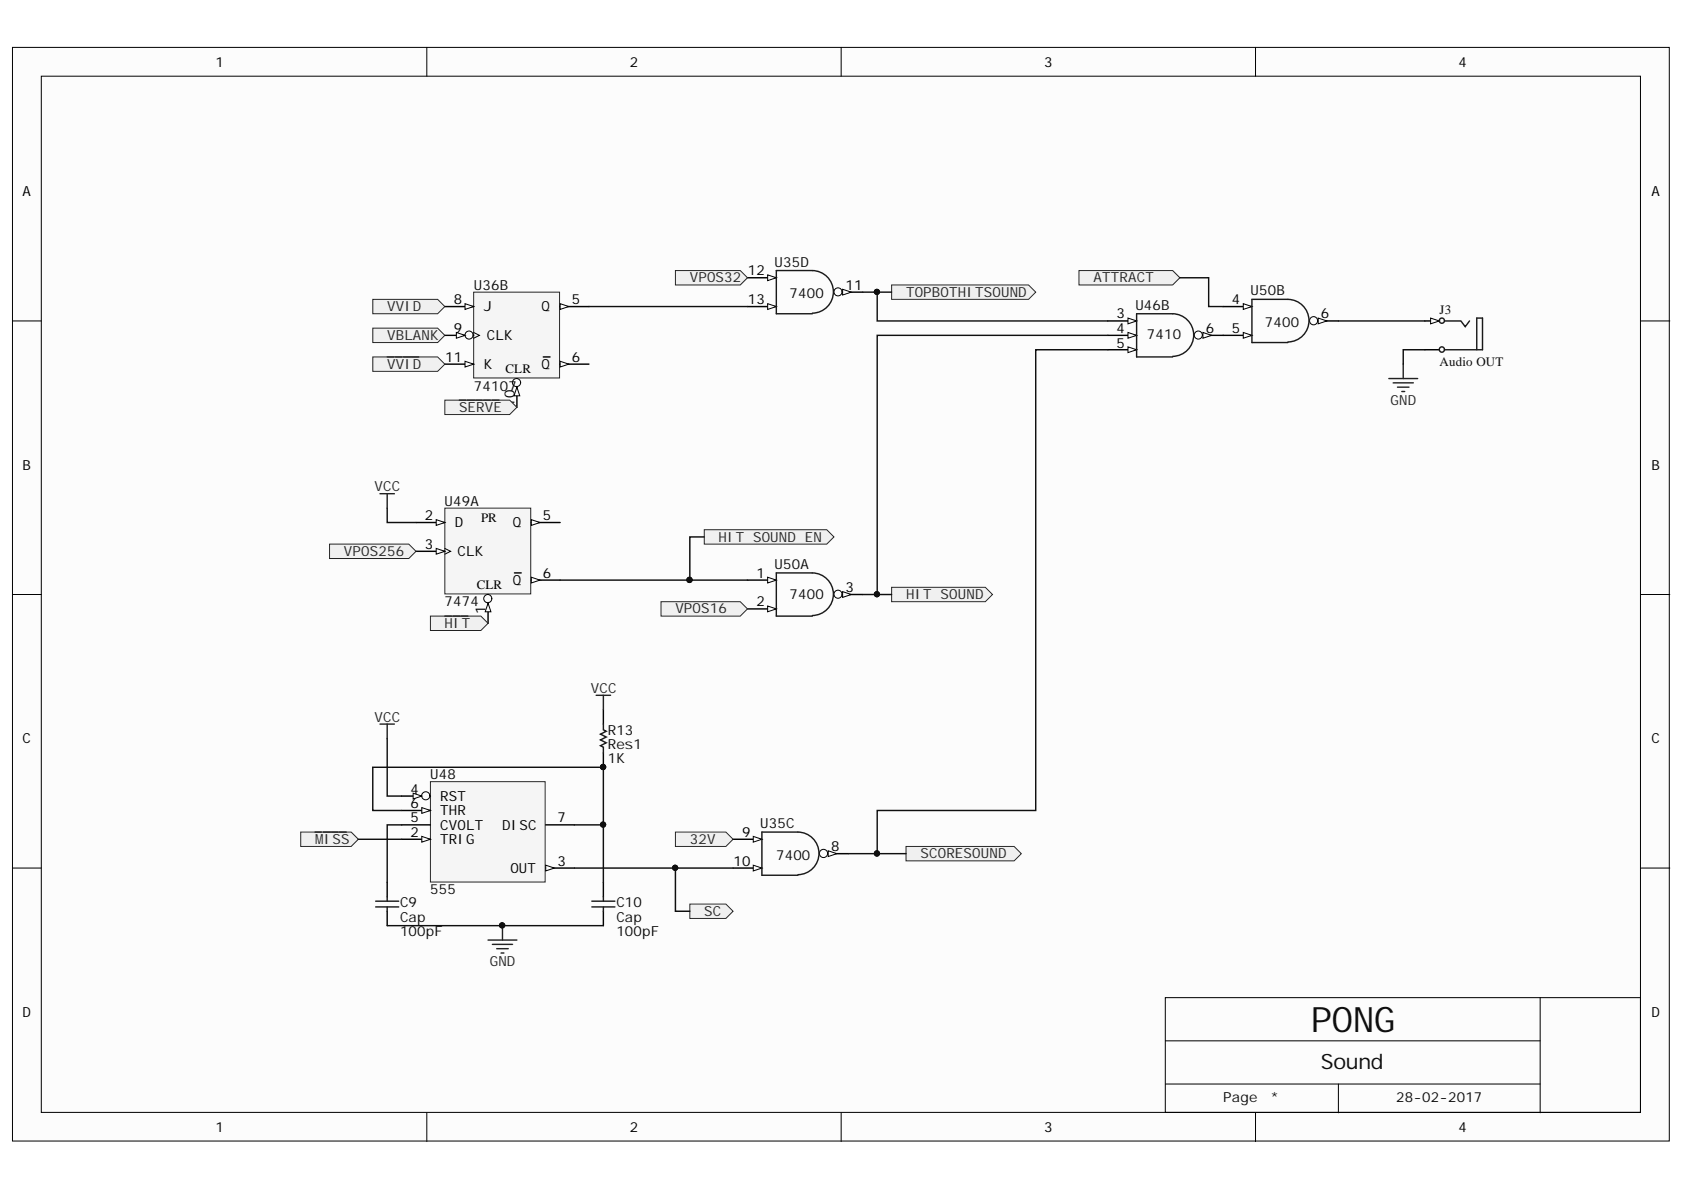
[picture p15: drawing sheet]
<svg xmlns="http://www.w3.org/2000/svg" width="297mm" height="210mm" viewBox="0 0 297 210" stroke-linecap="round" stroke-linejoin="round" font-family="sans-serif">
<defs><g id="words">
<text font-size="6.2" fill="#0e0e0e" x="231.2" y="182">PONG</text>
<text font-size="3.7" fill="#0e0e0e" x="233" y="188.5">Sound</text>
<g font-size="2.5">
<text x="38" y="11.8">1</text>
<text x="111.1" y="11.8">2</text>
<text x="184.2" y="11.8">3</text>
<text x="257.3" y="11.8">4</text>
<text x="4" y="34.6">A</text>
<text x="291.3" y="34.6">A</text>
<text x="80" y="53.6">8</text>
<text x="100.8" y="53.6">5</text>
<text x="131.9" y="48.5">12</text>
<text x="131.9" y="53.6">13</text>
<text x="149.2" y="51.1">11</text>
<text x="217.3" y="53.6">4</text>
<text x="80" y="58.7">9</text>
<text x="85.4" y="54.9">J</text>
<text x="95.5" y="54.9">Q</text>
<text x="197" y="56.1">3</text>
<text x="197" y="58.7">4</text>
<text x="212.7" y="58.7">6</text>
<text x="217.3" y="58.7">5</text>
<text x="233" y="56.1">6</text>
<text x="78.5" y="63.8">11</text>
<text x="85.4" y="65.1">K</text>
<text x="85.9" y="60">CLK</text>
<text x="95.5" y="65.1">Q</text>
<text x="100.8" y="63.8">6</text>
<text x="197" y="61.3">5</text>
<text x="90.8" y="71.8" transform="rotate(-90 90.8 71.8)">10</text>
<text x="4" y="82.9">B</text>
<text x="291.3" y="82.9">B</text>
<text x="75" y="91.7">2</text>
<text x="80.2" y="93">D</text>
<text x="90.4" y="93">Q</text>
<text x="95.8" y="91.7">5</text>
<text x="75" y="96.8">3</text>
<text x="80.7" y="98.1">CLK</text>
<text x="95.8" y="101.9">6</text>
<text x="133.4" y="101.9">1</text>
<text x="90.4" y="103.1">Q</text>
<text x="133.4" y="106.9">2</text>
<text x="149.2" y="104.4">3</text>
<text x="85.6" y="108.4" transform="rotate(-90 85.6 108.4)">1</text>
<text x="4" y="131.1">C</text>
<text x="291.3" y="131.1">C</text>
<text x="72.4" y="140">4</text>
<text x="72.4" y="142.5">6</text>
<text x="77.7" y="141.3">RST</text>
<text x="77.7" y="143.8">THR</text>
<text x="72.4" y="147.6">2</text>
<text x="72.4" y="145.1">5</text>
<text x="77.7" y="148.9">TRIG</text>
<text x="77.7" y="146.3">CVOLT</text>
<text x="88.6" y="146.3">DISC</text>
<text x="98.3" y="145.1">7</text>
<text x="130.9" y="147.6">9</text>
<text x="90" y="153.9">OUT</text>
<text x="98.3" y="152.7">3</text>
<text x="129.4" y="152.7">10</text>
<text x="146.6" y="150.1">8</text>
<text x="4" y="179.4">D</text>
<text x="291.3" y="179.4">D</text>
<text x="38" y="199.7">1</text>
<text x="111.1" y="199.7">2</text>
<text x="184.2" y="199.7">3</text>
<text x="257.3" y="199.7">4</text>
</g>
<g font-size="2.5" fill="#0e0e0e">
<text x="136.6" y="47">U35D</text>
<text x="83.6" y="51.1">U36B</text>
<text x="139.3" y="52.6">7400</text>
<text x="220.6" y="52.1">U50B</text>
<text x="200.3" y="54.6">U46B</text>
<text x="202.3" y="59.8">7410</text>
<text x="223.1" y="57.7">7400</text>
<text x="83.6" y="68.9">74107</text>
<text x="78.4" y="89.2">U49A</text>
<text x="136.6" y="100.4">U50A</text>
<text x="78.4" y="106.9">7474</text>
<text x="139.3" y="105.7">7400</text>
<text x="107.2" y="129.6">R13</text>
<text x="75.9" y="137.5">U48</text>
<text x="107.2" y="134.7">1K</text>
<text x="107.2" y="132.1">Res1</text>
<text x="134.1" y="146.1">U35C</text>
<text x="136.9" y="151.7">7400</text>
<text x="70.6" y="160">C9</text>
<text x="75.9" y="157.7">555</text>
<text x="108.7" y="160">C10</text>
<text x="70.6" y="165.1">100pF</text>
<text x="70.6" y="162.6">Cap</text>
<text x="108.7" y="165.1">100pF</text>
<text x="108.7" y="162.6">Cap</text>
<text x="215.7" y="194.4">Page</text>
<text x="224.1" y="194.4">*</text>
<text x="246.3" y="194.4">28-02-2017</text>
</g>
<g font-size="2.5" fill="#262626">
<text x="121.7" y="49.8">VPOS32</text>
<text x="159.8" y="52.3">TOPBOTHITSOUND</text>
<text x="192.9" y="49.8">ATTRACT</text>
<text x="68.3" y="54.9">VVID</text>
<text x="68.3" y="60">VBLANK</text>
<text x="68.3" y="65.1">VVID</text>
<text x="245.3" y="71.4">GND</text>
<text x="81" y="72.7">SERVE</text>
<text x="66.1" y="86.7">VCC</text>
<text x="126.7" y="95.5">HIT SOUND EN</text>
<text x="60.7" y="98.1">VPOS256</text>
<text x="159.8" y="105.7">HIT SOUND</text>
<text x="78.4" y="110.7">HIT</text>
<text x="119.1" y="108.2">VPOS16</text>
<text x="104.2" y="122.2">VCC</text>
<text x="66.1" y="127.3">VCC</text>
<text x="55.6" y="148.9">MISS</text>
<text x="121.7" y="148.9">32V</text>
<text x="162.4" y="151.4">SCORESOUND</text>
<text x="124.2" y="161.6">SC</text>
<text x="86.4" y="170.4">GND</text>
</g>
<g font-size="2.3" fill="#0e0e0e">
<text x="253.9" y="55.4">J3</text>
<text x="253.9" y="64.5">Audio OUT</text>
</g>
<g font-size="2.3">
<text x="89.2" y="65.8">CLR</text>
<text x="84.9" y="92.2">PR</text>
<text x="84.1" y="103.9">CLR</text>
</g>
</g></defs>
<g fill="#fcfcfc" stroke="#000" stroke-width=".18">
<path d="M2.2 8.4h292.2v192.9h-292.2z"/>
<path d="M7.3 13.4h282.1v182.8h-282.1z"/>
</g>
<g fill="none" stroke="#000" stroke-width=".18">
<path d="M75.3 8.4v5M148.4 8.4v5M221.5 8.4v5M2.2 56.6h5.1M289.5 56.6h5M2.2 104.9h5.1M289.5 104.9h5M2.2 153.1h5.1M289.5 153.1h5M205.5 176h83.9v20.2h-83.9zM271.7 176v20.3M75.3 196.3v5.1"/>
<path d="M148.4 196.3v5.1M205.6 183.6h66.1M205.6 191.2h66.1M221.5 196.3v5.1M236.1 191.2v5.1"/>
</g>
<path d="M78.5 89.6h15.1v15.2h-15.1z" fill="#f5f5f5" stroke="#262626" stroke-width=".18"/>
<path d="M73.4 97.2h5.1" fill="none" stroke="#000" stroke-width=".25"/>
<path d="M78.5 96.7l1 .5-1 .6" fill="none" stroke="#000" stroke-width=".18"/>
<path d="M76.9 96.7l1.6 .5-1.6 .6z" fill="#fcfcfc"/>
<path d="M76.9 96.7l1.6 .5-1.6 .6z" fill="none" stroke="#000" stroke-width=".18"/>
<path d="M73.4 92.2h5.1" fill="none" stroke="#000" stroke-width=".25"/>
<path d="M76.9 91.7l1.6 .5-1.6 .5z" fill="#fcfcfc"/>
<path d="M76.9 91.7l1.6 .5-1.6 .5z" fill="none" stroke="#000" stroke-width=".18"/>
<path d="M86.1 104.9v5" fill="none" stroke="#000" stroke-width=".25"/>
<circle cx="86" cy="105.6" r=".72" fill="#fcfcfc" stroke="#000" stroke-width=".18"/>
<path d="M86.1 106.4l.5 1.5h-1z" fill="#fcfcfc"/>
<path d="M86.1 106.4l.5 1.5h-1z" fill="none" stroke="#000" stroke-width=".18"/>
<path d="M93.7 92.2h5.1" fill="none" stroke="#000" stroke-width=".25"/>
<path d="M93.7 91.7l1.5 .5-1.5 .5z" fill="#fcfcfc"/>
<path d="M93.7 91.7l1.5 .5-1.5 .5z" fill="none" stroke="#000" stroke-width=".18"/>
<path d="M93.7 102.3h5.1" fill="none" stroke="#000" stroke-width=".25"/>
<path d="M93.7 101.8l1.5 .5-1.5 .5z" fill="#fcfcfc"/>
<path d="M93.7 101.8l1.5 .5-1.5 .5z" fill="none" stroke="#000" stroke-width=".18"/>
<path d="M90.7 101.1h1.2" fill="none" stroke="#000" stroke-width=".25"/>
<path d="M83.5 51.5h15.2v15.2h-15.2z" fill="#f5f5f5" stroke="#262626" stroke-width=".18"/>
<path d="M78.5 54.1h5" fill="none" stroke="#000" stroke-width=".25"/>
<path d="M82 53.6l1.5 .5-1.5 .5z" fill="#fcfcfc"/>
<path d="M82 53.6l1.5 .5-1.5 .5zM83.5 58.6l1.1 .6-1.1 .5" fill="none" stroke="#000" stroke-width=".18"/>
<path d="M78.5 59.2h5" fill="none" stroke="#000" stroke-width=".25"/>
<circle cx="82.7" cy="59.1" r=".71" fill="#fcfcfc" stroke="#000" stroke-width=".18"/>
<path d="M80.5 58.6l1.5 .6-1.5 .5z" fill="#fcfcfc"/>
<path d="M80.5 58.6l1.5 .6-1.5 .5z" fill="none" stroke="#000" stroke-width=".18"/>
<path d="M78.5 64.2h5" fill="none" stroke="#000" stroke-width=".25"/>
<path d="M82 63.7l1.5 .5-1.5 .5z" fill="#fcfcfc"/>
<path d="M82 63.7l1.5 .5-1.5 .5z" fill="none" stroke="#000" stroke-width=".18"/>
<path d="M91.2 66.8v5" fill="none" stroke="#000" stroke-width=".25"/>
<circle cx="91.1" cy="67.5" r=".72" fill="#fcfcfc" stroke="#000" stroke-width=".18"/>
<path d="M91.2 68.3l.5 1.5h-1z" fill="#fcfcfc"/>
<path d="M91.2 68.3l.5 1.5h-1z" fill="none" stroke="#000" stroke-width=".18"/>
<path d="M98.8 54.1h5.1" fill="none" stroke="#000" stroke-width=".25"/>
<path d="M98.8 53.6l1.5 .5-1.5 .5z" fill="#fcfcfc"/>
<path d="M98.8 53.6l1.5 .5-1.5 .5z" fill="none" stroke="#000" stroke-width=".18"/>
<path d="M98.8 64.2h5.1" fill="none" stroke="#000" stroke-width=".25"/>
<path d="M98.8 63.7l1.5 .5-1.5 .5z" fill="#fcfcfc"/>
<path d="M98.8 63.7l1.5 .5-1.5 .5z" fill="none" stroke="#000" stroke-width=".18"/>
<path d="M95.8 63h1.2" fill="none" stroke="#000" stroke-width=".25"/>
<path d="M75.9 137.9h20.3v17.7h-20.3z" fill="#f5f5f5" stroke="#262626" stroke-width=".18"/>
<path d="M70.8 148h5.1" fill="none" stroke="#000" stroke-width=".25"/>
<path d="M74.4 147.5l1.5 .5-1.5 .5z" fill="#fcfcfc"/>
<path d="M74.4 147.5l1.5 .5-1.5 .5z" fill="none" stroke="#000" stroke-width=".18"/>
<path d="M96.3 153.1h5" fill="none" stroke="#000" stroke-width=".25"/>
<path d="M96.3 152.6l1.5 .5-1.5 .5z" fill="#fcfcfc"/>
<path d="M96.3 152.6l1.5 .5-1.5 .5z" fill="none" stroke="#000" stroke-width=".18"/>
<path d="M70.8 140.4h5.1" fill="none" stroke="#000" stroke-width=".25"/>
<circle cx="75.1" cy="140.4" r=".72" fill="#fcfcfc" stroke="#000" stroke-width=".18"/>
<path d="M72.9 139.9l1.5 .5-1.5 .5z" fill="#fcfcfc"/>
<path d="M72.9 139.9l1.5 .5-1.5 .5z" fill="none" stroke="#000" stroke-width=".18"/>
<path d="M70.8 145.5h5.1M70.8 143h5.1" fill="none" stroke="#000" stroke-width=".25"/>
<path d="M74.4 142.5l1.5 .5-1.5 .5z" fill="#fcfcfc"/>
<path d="M74.4 142.5l1.5 .5-1.5 .5z" fill="none" stroke="#000" stroke-width=".18"/>
<path d="M131.8 102.3h5.1M106.4 125.2v2.5M106.4 132.8v2.5M68.3 155.7v2.5M96.3 145.5h5M106.4 155.7v2.5M68.3 160.7v2.6M106.4 160.7v2.6" fill="none" stroke="#000" stroke-width=".25"/>
<path d="M67 127.7h2.6M68.3 127.7v2.6M105.2 122.6h2.5M106.4 122.6v2.6M86.1 165.8h5.1M86.9 166.6h3.5M87.6 167.3h2M88.4 168.1h.5M88.6 163.3v2.5" fill="none" stroke="#262626" stroke-width=".25"/>
<path d="M106.4 127.7v1l.5 .3-1 .5 1 .5-1 .5 1 .5-1 .5 .5 .3v1M66.3 159h4M66.3 160h4M68.3 158.2v.8M68.3 160v.7M104.4 159h4.1M104.4 160h4.1M106.4 158.2v.8M106.4 160v.7" fill="none" stroke="#1c1c1c" stroke-width=".25"/>
<g fill="#0e0e0e" stroke="#0e0e0e" stroke-width=".18">
<circle cx="106.4" cy="135.3" r=".46"/>
<circle cx="88.6" cy="163.2" r=".46"/>
</g>
<path d="M135.4 101.8l1.5 .5-1.5 .5z" fill="#fcfcfc"/>
<path d="M135.4 101.8l1.5 .5-1.5 .5z" fill="none" stroke="#000" stroke-width=".18"/>
<path d="M131.8 107.4h5.1" fill="none" stroke="#000" stroke-width=".25"/>
<path d="M135.4 106.9l1.5 .5-1.5 .5z" fill="#fcfcfc"/>
<path d="M135.4 106.9l1.5 .5-1.5 .5z" fill="none" stroke="#000" stroke-width=".18"/>
<path d="M147.1 104.9h5.1" fill="none" stroke="#000" stroke-width=".25"/>
<circle cx="147.8" cy="104.8" r=".71" fill="#fcfcfc" stroke="#000" stroke-width=".18"/>
<path d="M148.6 104.4l1.6 .5-1.6 .5z" fill="#fcfcfc"/>
<path d="M148.6 104.4l1.6 .5-1.6 .5z" fill="none" stroke="#000" stroke-width=".18"/>
<path d="M143.3 108.6a3.8 3.8 0 0 0 3.7-3.8 3.8 3.8 0 0 0-3.7-3.7h-6.4v7.6h6.4" fill="none" stroke="#1c1c1c" stroke-width=".25"/>
<path d="M144.6 150.6h5" fill="none" stroke="#000" stroke-width=".25"/>
<circle cx="145.3" cy="150.5" r=".72" fill="#fcfcfc" stroke="#000" stroke-width=".18"/>
<path d="M146.1 150.1l1.5 .5-1.5 .5z" fill="#fcfcfc"/>
<path d="M146.1 150.1l1.5 .5-1.5 .5z" fill="none" stroke="#000" stroke-width=".18"/>
<path d="M129.3 148h5.1" fill="none" stroke="#000" stroke-width=".25"/>
<path d="M132.9 147.5l1.5 .5-1.5 .5z" fill="#fcfcfc"/>
<path d="M132.9 147.5l1.5 .5-1.5 .5z" fill="none" stroke="#000" stroke-width=".18"/>
<path d="M129.3 153.1h5.1" fill="none" stroke="#000" stroke-width=".25"/>
<path d="M132.9 152.6l1.5 .5-1.5 .5z" fill="#fcfcfc"/>
<path d="M132.9 152.6l1.5 .5-1.5 .5z" fill="none" stroke="#000" stroke-width=".18"/>
<path d="M140.7 154.3a3.8 3.8 0 0 0 3.8-3.8 3.8 3.8 0 0 0-3.8-3.7h-6.3v7.6h6.3" fill="none" stroke="#1c1c1c" stroke-width=".25"/>
<path d="M147.1 51.5h5.1" fill="none" stroke="#000" stroke-width=".25"/>
<circle cx="147.8" cy="51.5" r=".71" fill="#fcfcfc" stroke="#000" stroke-width=".18"/>
<path d="M148.6 51l1.6 .5-1.6 .5z" fill="#fcfcfc"/>
<path d="M148.6 51l1.6 .5-1.6 .5z" fill="none" stroke="#000" stroke-width=".18"/>
<path d="M131.8 49h5.1" fill="none" stroke="#000" stroke-width=".25"/>
<path d="M135.4 48.5l1.5 .5-1.5 .5z" fill="#fcfcfc"/>
<path d="M135.4 48.5l1.5 .5-1.5 .5z" fill="none" stroke="#000" stroke-width=".18"/>
<path d="M131.8 54.1h5.1" fill="none" stroke="#000" stroke-width=".25"/>
<path d="M135.4 53.6l1.5 .5-1.5 .5z" fill="#fcfcfc"/>
<path d="M135.4 53.6l1.5 .5-1.5 .5z" fill="none" stroke="#000" stroke-width=".18"/>
<path d="M143.3 55.2a3.8 3.8 0 0 0 3.7-3.7 3.8 3.8 0 0 0-3.7-3.8h-6.4v7.6h6.4" fill="none" stroke="#1c1c1c" stroke-width=".25"/>
<path d="M215.7 59.2h5.1" fill="none" stroke="#000" stroke-width=".25"/>
<path d="M219.3 58.6l1.5 .6-1.5 .5z" fill="#fcfcfc"/>
<path d="M219.3 58.6l1.5 .6-1.5 .5z" fill="none" stroke="#000" stroke-width=".18"/>
<path d="M231 56.6h5.1" fill="none" stroke="#000" stroke-width=".25"/>
<circle cx="231.7" cy="56.6" r=".72" fill="#fcfcfc" stroke="#000" stroke-width=".18"/>
<path d="M232.5 56.1l1.5 .5-1.5 .5z" fill="#fcfcfc"/>
<path d="M232.5 56.1l1.5 .5-1.5 .5z" fill="none" stroke="#000" stroke-width=".18"/>
<path d="M215.7 54.1h5.1" fill="none" stroke="#000" stroke-width=".25"/>
<path d="M219.3 53.6l1.5 .5-1.5 .5z" fill="#fcfcfc"/>
<path d="M219.3 53.6l1.5 .5-1.5 .5z" fill="none" stroke="#000" stroke-width=".18"/>
<path d="M227.2 60.3a3.8 3.8 0 0 0 3.7-3.7 3.8 3.8 0 0 0-3.7-3.8h-6.4v7.6h6.4" fill="none" stroke="#1c1c1c" stroke-width=".25"/>
<path d="M195.4 56.6h5.1" fill="none" stroke="#000" stroke-width=".25"/>
<path d="M199 56.1l1.5 .5-1.5 .5z" fill="#fcfcfc"/>
<path d="M199 56.1l1.5 .5-1.5 .5z" fill="none" stroke="#000" stroke-width=".18"/>
<path d="M195.4 59.2h5.1" fill="none" stroke="#000" stroke-width=".25"/>
<path d="M199 58.6l1.5 .6-1.5 .5z" fill="#fcfcfc"/>
<path d="M199 58.6l1.5 .6-1.5 .5z" fill="none" stroke="#000" stroke-width=".18"/>
<path d="M195.4 61.7h5.1" fill="none" stroke="#000" stroke-width=".25"/>
<path d="M199 61.2l1.5 .5-1.5 .5z" fill="#fcfcfc"/>
<path d="M199 61.2l1.5 .5-1.5 .5z" fill="none" stroke="#000" stroke-width=".18"/>
<path d="M210.7 59.2h5" fill="none" stroke="#000" stroke-width=".25"/>
<circle cx="211.4" cy="59.1" r=".71" fill="#fcfcfc" stroke="#000" stroke-width=".18"/>
<path d="M212.2 58.6l1.5 .6-1.5 .5z" fill="#fcfcfc"/>
<path d="M212.2 58.6l1.5 .6-1.5 .5z" fill="none" stroke="#000" stroke-width=".18"/>
<path d="M206.8 62.9a3.8 3.8 0 0 0 3.8-3.8 3.8 3.8 0 0 0-3.8-3.8h-6.3v7.7h6.3" fill="none" stroke="#1c1c1c" stroke-width=".25"/>
<g fill="#f0f0f0" stroke="#262626" stroke-width=".18">
<path d="M119.1 146.8h8.9l1.3 1.2-1.3 1.3h-8.9z" fill-rule="evenodd"/>
<path d="M159.8 149.3h19.1l1.2 1.3-1.2 1.2h-19.1z" fill-rule="evenodd"/>
<path d="M121.7 159.5h6.3l1.3 1.2-1.3 1.3h-6.3z" fill-rule="evenodd"/>
<path d="M53 146.8h8.9l1.3 1.2-1.3 1.3h-8.9z" fill-rule="evenodd"/>
</g>
<path d="M55.6 146.8h1.1M57 146.8h1.3M58.5 146.8h1.2M59.9 146.8h1.2" fill="none" stroke="#262626" stroke-width=".25"/>
<g fill="#f0f0f0" stroke="#262626" stroke-width=".18">
<path d="M58.1 96h14l1.3 1.2-1.3 1.3h-14z" fill-rule="evenodd"/>
<path d="M75.9 108.7h8.9l1.3 1.2-1.3 1.3h-8.9z" fill-rule="evenodd"/>
</g>
<path d="M67 87.1h2.6M68.3 87.1v2.5M78.5 108.7h1.2M79.9 108.7h1.3M81.3 108.7h1.2" fill="none" stroke="#262626" stroke-width=".25"/>
<g fill="#f0f0f0" stroke="#262626" stroke-width=".18">
<path d="M116.6 106.1h14l1.2 1.3-1.2 1.3h-14z" fill-rule="evenodd"/>
<path d="M124.2 93.4h21.6l1.3 1.3-1.3 1.3h-21.6z" fill-rule="evenodd"/>
<path d="M157.3 103.6h16.5l1.3 1.3-1.3 1.2h-16.5z" fill-rule="evenodd"/>
<path d="M65.8 52.8h11.4l1.3 1.3-1.3 1.2h-11.4z" fill-rule="evenodd"/>
<path d="M65.8 57.9h11.4l1.3 1.3-1.3 1.2h-11.4z" fill-rule="evenodd"/>
<path d="M65.8 63h11.4l1.3 1.2-1.3 1.3h-11.4z" fill-rule="evenodd"/>
</g>
<path d="M68.3 63h1.2M69.7 63h1.2M71.2 63h1.2M72.6 63h1.3" fill="none" stroke="#262626" stroke-width=".25"/>
<g fill="#f0f0f0" stroke="#262626" stroke-width=".18">
<path d="M119.1 47.7h11.5l1.2 1.3-1.2 1.3h-11.5z" fill-rule="evenodd"/>
<path d="M157.3 50.3h24.1l1.3 1.2-1.3 1.3h-24.1z" fill-rule="evenodd"/>
<path d="M190.3 47.7h16.5l1.3 1.3-1.3 1.3h-16.5z" fill-rule="evenodd"/>
</g>
<g fill="none" stroke="#0e0e0e" stroke-width=".25">
<path d="M103.9 54.1h27.9M152.2 51.5h5.1M154.7 51.5v5.1h40.7M195.4 59.2h-40.7v45.7h-2.5M208.1 49h5.1v5.1h2.5M236.1 56.6h15.2M195.4 61.7h-12.7v81.3h-28v7.6M68.3 89.6v2.6h5.1M124.2 94.7h-2.5v7.6M98.8 102.3h33M154.7 104.9h2.6M68.3 130.3v10.1h2.5"/>
<path d="M63.2 148h7.6M70.8 145.5h-2.5v10.2M70.8 143h-5v-7.7h40.6v10.2M101.3 145.5h5.1v10.2M101.3 153.1h28M119.1 153.1v7.6h2.6M149.6 150.6h10.2M68.3 163.3h38.1"/>
</g>
<g fill="#0e0e0e" stroke="#0e0e0e" stroke-width=".18">
<circle cx="88.6" cy="163.2" r=".46"/>
<circle cx="106.4" cy="145.4" r=".46"/>
<circle cx="106.4" cy="135.3" r=".46"/>
<circle cx="119.1" cy="153.1" r=".46"/>
<circle cx="121.6" cy="102.3" r=".47"/>
<circle cx="154.7" cy="51.5" r=".46"/>
<circle cx="154.7" cy="104.8" r=".46"/>
<circle cx="154.7" cy="150.5" r=".46"/>
</g>
<path d="M78.5 70.6h11.4l1.3 1.2-1.3 1.3h-11.4z" fill-rule="evenodd" fill="#f0f0f0" stroke="#262626" stroke-width=".18"/>
<path d="M81 70.6h1.2M82.4 70.6h1.3M83.9 70.6h1.2M85.3 70.6h1.2M86.8 70.6h1.2M245 66.8h5.1M245.7 67.5h3.6M246.5 68.3h2M247.3 69.1h.5M247.5 64.2v2.6" fill="none" stroke="#262626" stroke-width=".25"/>
<path d="M251.3 61.7h-3.8v2.5" fill="none" stroke="#0e0e0e" stroke-width=".25"/>
<path d="M251.3 56.6h2.6" fill="none" stroke="#000" stroke-width=".25"/>
<path d="M252.3 56.1l1.6 .5-1.6 .5z" fill="#fcfcfc"/>
<path d="M252.3 56.1l1.6 .5-1.6 .5z" fill="none" stroke="#000" stroke-width=".18"/>
<path d="M251.3 61.7h2.6" fill="none" stroke="#000" stroke-width=".25"/>
<g fill="none" stroke="#1c1c1c" stroke-width=".25">
<path d="M254.9 56.6h2.8l.7 1 .8-1M254.9 61.7h6.6v-5.6h-1v5.6"/>
<circle cx="254.3" cy="56.6" r=".46"/>
<circle cx="254.3" cy="61.7" r=".46"/>
</g>
<use href="#words"/>
</svg>
